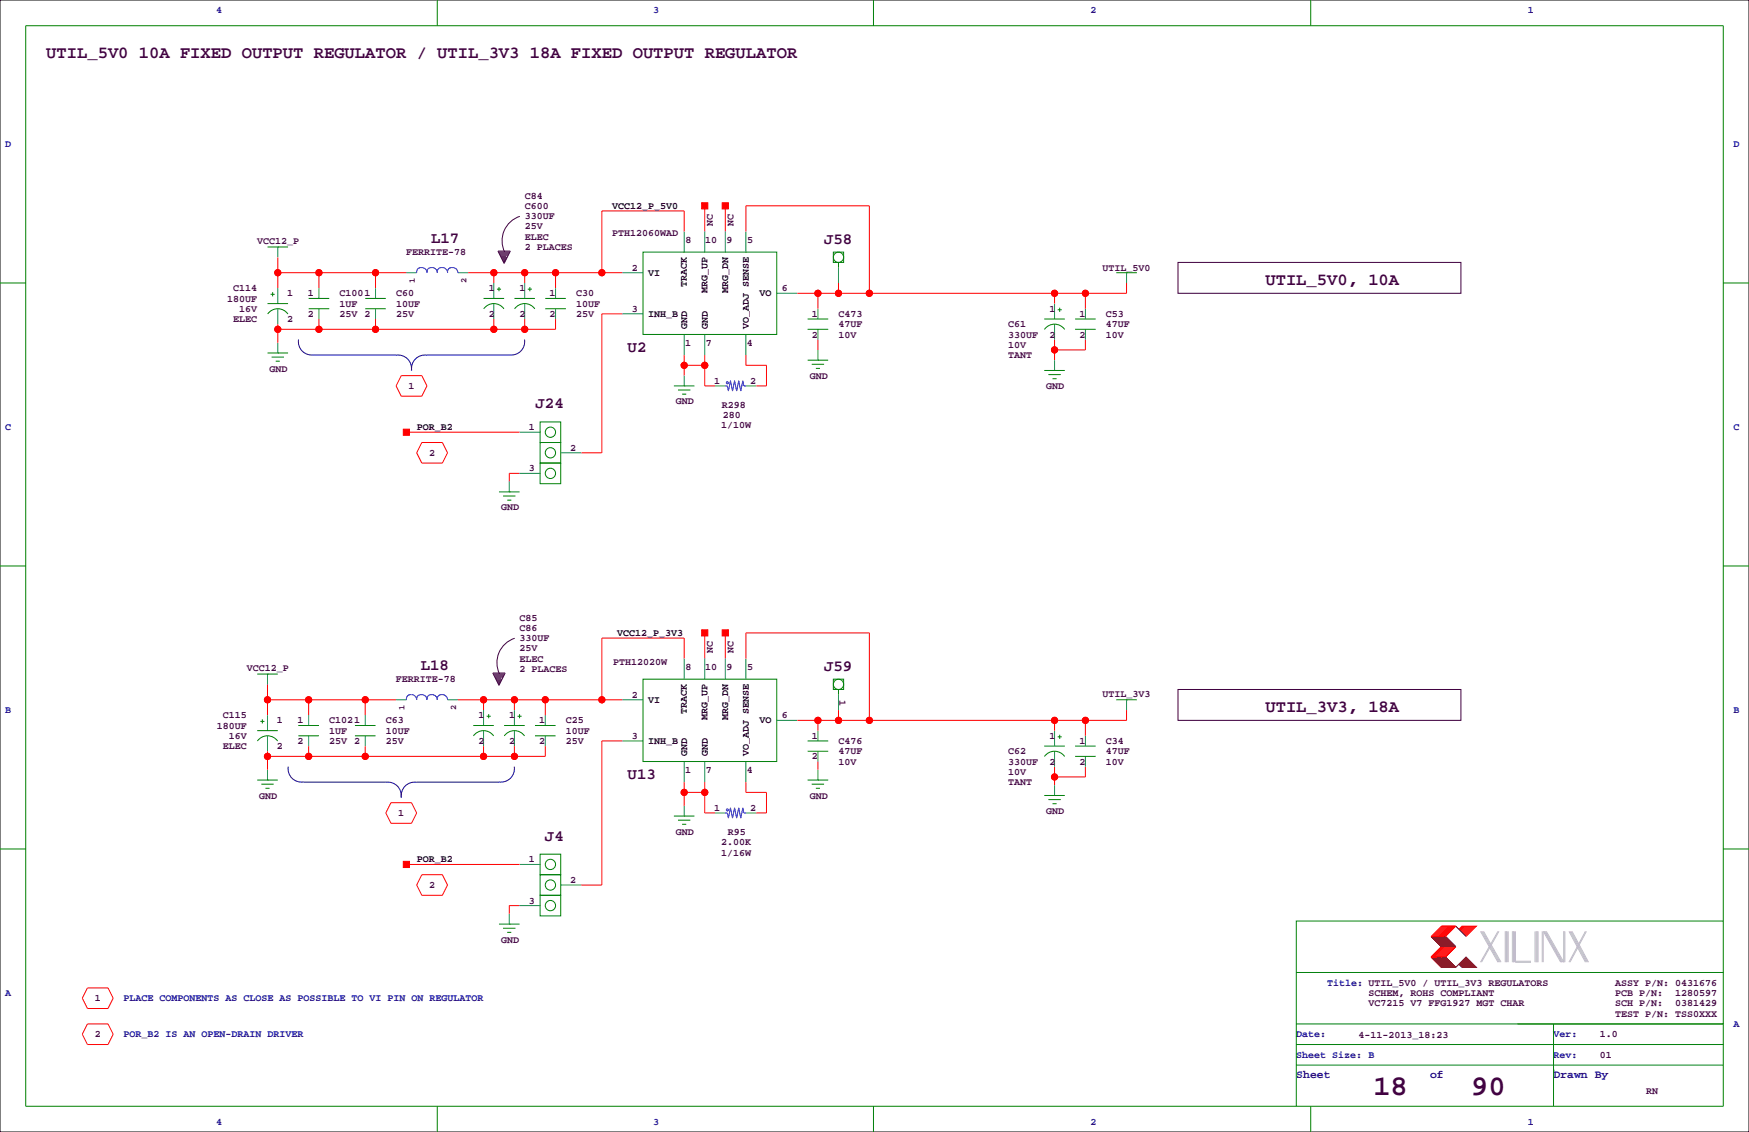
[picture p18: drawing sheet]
<svg xmlns="http://www.w3.org/2000/svg" width="432mm" height="279mm" viewBox="0 0 432 279" stroke-linecap="round" stroke-linejoin="round" font-family="sans-serif">
<defs><g id="words">
<g font-size="7.1" fill="#400040">
<text x="339.1" y="270.3">18</text>
<text x="363.2" y="270.3">90</text>
</g>
<g font-size="4.2" fill="#400040">
<text x="11.4" y="14.4">UTIL_5V0 10A FIXED OUTPUT REGULATOR / UTIL_3V3 18A FIXED OUTPUT REGULATOR</text>
<text x="312.4" y="70.3">UTIL_5V0, 10A</text>
<text x="312.4" y="175.7">UTIL_3V3, 18A</text>
</g>
<g font-size="3.9" fill="#400040">
<text x="106.4" y="59.9">L17</text>
<text x="203.5" y="60.2">J58</text>
<text x="154.9" y="86.8">U2</text>
<text x="132.2" y="100.8">J24</text>
<text x="103.9" y="165.3">L18</text>
<text x="203.5" y="165.6">J59</text>
<text x="154.9" y="192.2">U13</text>
<text x="134.5" y="207.5">J4</text>
</g>
<g font-size="2.8" fill="#0000a0">
<text x="320" y="266.1">Sheet</text>
<text x="353.1" y="266.1">of</text>
<text x="383.5" y="266.1">Drawn By</text>
</g>
<g font-size="2.5" fill="#0000a0">
<text x="53.3" y="3.3">4</text>
<text x="161.3" y="3.3">3</text>
<text x="269.2" y="3.3">2</text>
<text x="377.2" y="3.3">1</text>
<text x="1.3" y="36.3">D</text>
<text x="428" y="36.3">D</text>
<text x="1.3" y="106.2">C</text>
<text x="428" y="106.2">C</text>
<text x="1.3" y="176">B</text>
<text x="428" y="176">B</text>
<text x="1.3" y="245.9">A</text>
<text x="327.7" y="243.3">Title: UTIL_5V0 / UTIL_3V3 REGULATORS</text>
<text x="30.5" y="247.1">PLACE COMPONENTS AS CLOSE AS POSSIBLE TO VI PIN ON REGULATOR</text>
<text x="30.5" y="256">POR_B2 IS AN OPEN-DRAIN DRIVER</text>
<text x="320" y="256">Date:</text>
<text x="383.5" y="256">Ver:</text>
<text x="428" y="253.5">A</text>
<text x="320" y="261.1">Sheet Size: B</text>
<text x="383.5" y="261.1">Rev:</text>
<text x="53.3" y="277.6">4</text>
<text x="161.3" y="277.6">3</text>
<text x="269.2" y="277.6">2</text>
<text x="377.2" y="277.6">1</text>
</g>
<g font-size="2.5" fill="#400040">
<text x="129.5" y="49">C84</text>
<text x="129.5" y="51.6">C600</text>
<text x="129.5" y="54.1">330UF</text>
<text x="129.5" y="56.6">25V</text>
<text x="129.5" y="59.2">ELEC</text>
<text x="151.1" y="58.2">PTH12060WAD</text>
<text x="176" y="55.9" transform="rotate(-90 176 55.9)">NC</text>
<text x="181.1" y="55.9" transform="rotate(-90 181.1 55.9)">NC</text>
<text x="63.5" y="60.2">VCC12_P</text>
<text x="100.2" y="62.8">FERRITE-78</text>
<text x="129.5" y="61.7">2 PLACES</text>
<text x="169.2" y="60">8</text>
<text x="174.1" y="60">10</text>
<text x="179.4" y="60">9</text>
<text x="184.4" y="60">5</text>
<text x="57.6" y="71.9">C114</text>
<text x="120.6" y="71.9">1</text>
<text x="128.3" y="71.9">1</text>
<text x="156" y="66.8">2</text>
<text x="193" y="71.9">6</text>
<text x="272.2" y="66.8">UTIL_5V0</text>
<text x="56.1" y="74.4">180UF</text>
<text x="59.1" y="77">16V</text>
<text x="70.9" y="73.2">1</text>
<text x="76" y="73.2">1</text>
<text x="83.8" y="75.7">1UF</text>
<text x="83.8" y="73.2">C1001</text>
<text x="97.8" y="75.7">10UF</text>
<text x="97.8" y="73.2">C60</text>
<text x="135.7" y="73.2">1</text>
<text x="142.2" y="73.2">C30</text>
<text x="142.2" y="75.7">10UF</text>
<text x="156" y="77">3</text>
<text x="259.1" y="77">1</text>
<text x="57.6" y="79.5">ELEC</text>
<text x="70.9" y="79.5">2</text>
<text x="76" y="78.2">2</text>
<text x="83.8" y="78.2">25V 2</text>
<text x="97.8" y="78.2">25V</text>
<text x="120.6" y="78.2">2</text>
<text x="128.3" y="78.2">2</text>
<text x="135.7" y="78.2">2</text>
<text x="142.2" y="78.2">25V</text>
<text x="200.4" y="78.2">1</text>
<text x="200.4" y="83.3">2</text>
<text x="207" y="78.2">C473</text>
<text x="207" y="80.8">47UF</text>
<text x="207" y="83.3">10V</text>
<text x="248.9" y="80.8">C61</text>
<text x="248.9" y="83.3">330UF</text>
<text x="259.1" y="83.3">2</text>
<text x="266.5" y="78.2">1</text>
<text x="266.5" y="83.3">2</text>
<text x="273.1" y="78.2">C53</text>
<text x="273.1" y="80.8">47UF</text>
<text x="273.1" y="83.3">10V</text>
<text x="169.2" y="85.4">1</text>
<text x="174.2" y="85.4">7</text>
<text x="184.4" y="85.4">4</text>
<text x="248.9" y="85.9">10V</text>
<text x="248.9" y="88.4">TANT</text>
<text x="66.5" y="91.7">GND</text>
<text x="176.3" y="94.7">1</text>
<text x="185.2" y="94.7">2</text>
<text x="199.9" y="93.5">GND</text>
<text x="100.9" y="96">1</text>
<text x="166.9" y="99.8">GND</text>
<text x="178.2" y="100.7">R298</text>
<text x="258.3" y="96">GND</text>
<text x="130.6" y="106.2">1</text>
<text x="178" y="105.8">1/10W</text>
<text x="178.4" y="103.2">280</text>
<text x="105.9" y="112.5">2</text>
<text x="140.8" y="111.3">2</text>
<text x="130.6" y="116.3">3</text>
<text x="123.7" y="126">GND</text>
<text x="128.3" y="153.2">C85</text>
<text x="128.3" y="155.7">C86</text>
<text x="128.3" y="158.2">330UF</text>
<text x="128.3" y="160.8">25V</text>
<text x="176" y="161.3" transform="rotate(-90 176 161.3)">NC</text>
<text x="181.1" y="161.3" transform="rotate(-90 181.1 161.3)">NC</text>
<text x="61" y="165.6">VCC12_P</text>
<text x="128.3" y="165.9">2 PLACES</text>
<text x="128.3" y="163.3">ELEC</text>
<text x="151.4" y="164.1">PTH12020W</text>
<text x="169.2" y="165.4">8</text>
<text x="174.1" y="165.4">10</text>
<text x="179.4" y="165.4">9</text>
<text x="184.4" y="165.4">5</text>
<text x="97.7" y="168.2">FERRITE-78</text>
<text x="156" y="172.2">2</text>
<text x="207.2" y="172.7" transform="rotate(90 207.2 172.7)">1</text>
<text x="272.2" y="172">UTIL_3V3</text>
<text x="53.6" y="179.8">180UF</text>
<text x="55" y="177.3">C115</text>
<text x="68.4" y="178.6">1</text>
<text x="73.4" y="178.6">1</text>
<text x="81.3" y="178.6">C1021</text>
<text x="95.2" y="178.6">C63</text>
<text x="118.1" y="177.3">1</text>
<text x="125.7" y="177.3">1</text>
<text x="133.1" y="178.6">1</text>
<text x="139.7" y="178.6">C25</text>
<text x="193" y="177.3">6</text>
<text x="55" y="184.9">ELEC</text>
<text x="56.5" y="182.4">16V</text>
<text x="68.4" y="184.9">2</text>
<text x="73.4" y="183.6">2</text>
<text x="81.3" y="183.6">25V 2</text>
<text x="81.3" y="181.1">1UF</text>
<text x="95.2" y="183.6">25V</text>
<text x="95.2" y="181.1">10UF</text>
<text x="118.1" y="183.6">2</text>
<text x="125.7" y="183.6">2</text>
<text x="133.1" y="183.6">2</text>
<text x="139.7" y="181.1">10UF</text>
<text x="139.7" y="183.6">25V</text>
<text x="156" y="182.4">3</text>
<text x="200.4" y="182.4">1</text>
<text x="207" y="183.6">C476</text>
<text x="259.1" y="182.4">1</text>
<text x="266.5" y="183.6">1</text>
<text x="273.1" y="183.6">C34</text>
<text x="169.2" y="190.8">1</text>
<text x="174.2" y="190.8">7</text>
<text x="184.4" y="190.8">4</text>
<text x="200.4" y="187.5">2</text>
<text x="207" y="186.2">47UF</text>
<text x="207" y="188.7">10V</text>
<text x="248.9" y="186.2">C62</text>
<text x="248.9" y="188.7">330UF</text>
<text x="248.9" y="191.3">10V</text>
<text x="259.1" y="188.7">2</text>
<text x="266.5" y="188.7">2</text>
<text x="273.1" y="186.2">47UF</text>
<text x="273.1" y="188.7">10V</text>
<text x="64" y="197.1">GND</text>
<text x="199.9" y="197.1">GND</text>
<text x="248.9" y="193.8">TANT</text>
<text x="98.3" y="201.4">1</text>
<text x="176.3" y="200.2">1</text>
<text x="185.2" y="200.2">2</text>
<text x="258.3" y="200.9">GND</text>
<text x="166.9" y="206">GND</text>
<text x="178" y="208.6">2.00K</text>
<text x="179.7" y="206.1">R95</text>
<text x="130.6" y="212.9">1</text>
<text x="178" y="211.2">1/16W</text>
<text x="105.9" y="219.2">2</text>
<text x="140.8" y="217.9">2</text>
<text x="130.6" y="223">3</text>
<text x="123.7" y="232.7">GND</text>
<text x="337.8" y="245.9">SCHEM, ROHS COMPLIANT</text>
<text x="398.8" y="243.3">ASSY P/N: 0431676</text>
<text x="398.8" y="245.9">PCB P/N:</text>
<text x="413.6" y="245.9">1280597</text>
<text x="23.4" y="247.1">1</text>
<text x="337.8" y="248.4">VC7215 V7 FFG1927 MGT CHAR</text>
<text x="398.8" y="248.4">SCH P/N:</text>
<text x="398.8" y="251">TEST P/N: TSS0XXX</text>
<text x="413.6" y="248.4">0381429</text>
<text x="23.4" y="256">2</text>
<text x="335.4" y="256.3">4-11-2013_18:23</text>
<text x="395" y="256">1.0</text>
<text x="395" y="261.1">01</text>
<text x="406.4" y="270">RN</text>
</g>
<g font-size="2.5">
<text x="151.1" y="51.6">VCC12_P_5V0</text>
<text x="160" y="68">VI</text>
<text x="169.6" y="70.9" transform="rotate(-90 169.6 70.9)">TRACK</text>
<text x="174.7" y="72.4" transform="rotate(-90 174.7 72.4)">MRG_UP</text>
<text x="179.8" y="72.4" transform="rotate(-90 179.8 72.4)">MRG_DN</text>
<text x="187.5" y="73.1">VO</text>
<text x="160" y="78.2">INH_B</text>
<text x="169.7" y="81.3" transform="rotate(-90 169.7 81.3)">GND</text>
<text x="174.8" y="81.3" transform="rotate(-90 174.8 81.3)">GND</text>
<text x="184.8" y="81.3" transform="rotate(-90 184.8 81.3)">VO_ADJ SENSE</text>
<text x="102.9" y="106.2">POR_B2</text>
<text x="152.4" y="157">VCC12_P_3V3</text>
<text x="160" y="173.4">VI</text>
<text x="169.6" y="176.3" transform="rotate(-90 169.6 176.3)">TRACK</text>
<text x="174.7" y="177.8" transform="rotate(-90 174.7 177.8)">MRG_UP</text>
<text x="179.8" y="177.8" transform="rotate(-90 179.8 177.8)">MRG_DN</text>
<text x="187.5" y="178.5">VO</text>
<text x="160" y="183.6">INH_B</text>
<text x="169.7" y="186.7" transform="rotate(-90 169.7 186.7)">GND</text>
<text x="174.8" y="186.7" transform="rotate(-90 174.8 186.7)">GND</text>
<text x="184.8" y="186.7" transform="rotate(-90 184.8 186.7)">VO_ADJ SENSE</text>
<text x="102.9" y="212.9">POR_B2</text>
</g>
<g font-size="2.1" fill="#400040">
<text x="102.4" y="69.8" transform="rotate(-90 102.4 69.8)">1</text>
<text x="115.1" y="69.8" transform="rotate(-90 115.1 69.8)">2</text>
<text x="99.9" y="175.3" transform="rotate(-90 99.9 175.3)">1</text>
<text x="112.6" y="175.3" transform="rotate(-90 112.6 175.3)">2</text>
</g>
</g></defs>
<path d="M0 0h431.8v279.4h-431.8z" fill="none" stroke="#000" stroke-width=".25"/>
<g fill="none" stroke="#400040" stroke-width=".25">
<path d="M128.3 53.4a6.3 6.3 0 0 0-3.7 8.8M122.9 62h3.1l-1.5 3zM123.2 62.2h2.5M123.2 62.5h2.5M123.4 63h2.1M123.4 62.7h2.1M123.7 63.5h1.5M123.7 63.2h1.3M124 64h1M124 63.8h1M124.2 64.3h.5M124.2 64.5h.5"/>
<path d="M290.8 64.8h69.9v7.6h-69.9zM127.1 157.5a6.3 6.3 0 0 0-3.8 8.9M121.7 166.1h3l-1.5 3.1zM121.9 166.4h2.6M121.9 166.6h2.6M122.2 167.1h2M122.2 166.9h2M122.4 167.6h1.6M122.4 167.4h1.3M122.7 168.1h1M122.7 167.9h1M122.9 168.4h.5"/>
<path d="M122.9 168.7h.5M290.8 170.2h69.9v7.6h-69.9z"/>
</g>
<g fill="none" stroke="#f00" stroke-width=".25">
<path d="M168.9 57.2v-5.1h-20.3v15.2M174 50.8v6.4M179.1 50.8v6.4M184.1 57.2v-6.4h30.5v21.6M68.6 67.3h31.7M68.6 63.5v7.6M78.7 67.3v3.8M78.7 78.7v2.6M92.7 67.3v3.8M92.7 78.7v2.6M115.6 67.3h38.1M121.9 67.3v2.5"/>
<path d="M121.9 78.7v2.6M129.5 67.3v2.5M129.5 78.7v2.6M137.2 78.7v2.6h-68.6M137.2 67.3v3.8M153.7 77.5h-5.1v34.3h-5.1M201.9 72.4v3.8M207 69.8v2.6M260.3 72.4v2.5M268 72.4v3.8M278.1 69.8v2.6h-81.3M68.6 80v4.6"/>
<path d="M99.1 92.7h5l1.3 2.5-1.3 2.6h-5l-1.3-2.6zM168.9 90.2h5.1M168.9 87.6v5.1M174 87.6v7.6h2.5M184.1 87.6v2.6h5.1v5h-2.5M201.9 83.8v2.6M260.3 83.8v5.1M268 83.8v2.6h-7.7M100.3 106.7h28M104.1 109.2h5.1l1.3 2.6-1.3 2.5h-5.1l-1.2-2.5zM128.3 116.8h-2.6v2.1M174 156.2v6.4"/>
<path d="M179.1 156.2v6.4M66 172.7h31.8M66 168.9v7.6M76.2 172.7v3.8M90.2 172.7v3.8M113 172.7h40.7M119.4 172.7v2.6M127 172.7v2.6M134.6 172.7v3.8M168.9 162.6v-5.1h-20.3v15.2M184.1 162.6v-6.4h30.5v21.6M201.9 177.8v2.5"/>
<path d="M207 175.3v2.5M260.3 177.8v2.5M268 177.8v3.8M278.1 175.3v2.5h-81.3M66 185.4v4.6M76.2 184.1v2.6M90.2 184.1v2.6M96.5 198.1h5.1l1.3 2.6-1.3 2.5h-5.1l-1.3-2.5zM119.4 184.1v2.6M127 184.1v2.6M134.6 184.1v2.6h-68.6M153.7 182.9h-5.1v35.5h-5.1"/>
<path d="M168.9 195.6h5.1M168.9 193v5.9M174 193v7.7h2.5M184.1 193v2.6h5.1v5.1h-2.5M201.9 188v2M260.3 189.2v4.6M268 189.2v2.6h-7.7M100.3 213.4h28M104.1 215.9h5.1l1.3 2.5-1.3 2.6h-5.1l-1.2-2.6zM128.3 223.5h-2.6v2.1M355.9 233.7l-2.6 2.5h3.6l2.5-2.5M355.9 228.6h3.5l-2.5 2.5h-3.6z"/>
<path d="M356.1 233.7l-2.5 2.5M356.1 228.6l-2.5 2.5M356.4 233.7l-2.6 2.5M356.4 228.6l-2.6 2.5M356.6 233.7l-2.5 2.5M356.6 228.6l-2.5 2.5M356.9 233.7l-2.6 2.5M356.9 228.6l-2.6 2.5M357.1 233.7l-2.5 2.5M357.1 228.6l-2.5 2.5M357.4 233.7l-2.6 2.5M357.4 228.6l-2.6 2.5"/>
<path d="M357.6 233.7l-2.5 2.5M357.6 228.6l-2.5 2.5M357.9 233.7l-2.6 2.5M357.9 228.6l-2.6 2.5M358.1 233.7l-2.5 2.5M358.1 228.6l-2.5 2.5M358.4 233.7l-2.5 2.5M358.4 228.6l-2.5 2.5M358.6 233.7l-2.5 2.5M358.6 228.6l-2.5 2.5M358.9 233.7l-2.5 2.5M358.9 228.6l-2.5 2.5"/>
<path d="M359.2 233.7l-2.6 2.5M359.2 228.6l-2.6 2.5M360.2 229.4l.7-.8h3.6l-2.6 2.5M361.2 228.6l-.8 .8M361.4 228.6l-1 1M361.7 228.6l-1 1M361.9 228.6l-1.2 1.3M362.2 228.6l-1.3 1.3M362.5 228.6l-1.6 1.5M362.7 228.6l-1.5 1.5M363 228.6l-1.8 1.8M363.2 228.6l-1.8 1.8"/>
<path d="M363.5 228.6l-2.1 2M363.7 228.6l-2 2M364 228.6l-2.3 2.3M364.2 228.6l-2.3 2.3M21.6 243.8h5.1l1.2 2.6-1.2 2.5h-5.1l-1.3-2.5zM21.6 252.7h5.1l1.2 2.6-1.2 2.5h-5.1l-1.3-2.5z"/>
<circle cx="68.6" cy="67.3" r=".76"/>
<circle cx="78.7" cy="67.3" r=".76"/>
<circle cx="92.7" cy="67.3" r=".76"/>
<circle cx="121.9" cy="67.3" r=".76"/>
<circle cx="129.5" cy="67.3" r=".76"/>
<circle cx="137.2" cy="67.3" r=".76"/>
<circle cx="148.6" cy="67.3" r=".76"/>
<circle cx="201.9" cy="72.4" r=".76"/>
<circle cx="207" cy="72.4" r=".76"/>
<circle cx="214.6" cy="72.4" r=".76"/>
<circle cx="260.4" cy="72.4" r=".76"/>
<circle cx="268" cy="72.4" r=".76"/>
<circle cx="68.6" cy="81.3" r=".76"/>
<circle cx="78.7" cy="81.3" r=".76"/>
<circle cx="92.7" cy="81.3" r=".76"/>
<circle cx="121.9" cy="81.3" r=".76"/>
<circle cx="129.5" cy="81.3" r=".76"/>
<circle cx="168.9" cy="90.2" r=".76"/>
<circle cx="174" cy="90.2" r=".76"/>
<circle cx="260.4" cy="86.4" r=".76"/>
<circle cx="66" cy="172.7" r=".76"/>
<circle cx="76.2" cy="172.7" r=".76"/>
<circle cx="90.2" cy="172.7" r=".76"/>
<circle cx="119.4" cy="172.7" r=".76"/>
<circle cx="127" cy="172.7" r=".76"/>
<circle cx="134.6" cy="172.7" r=".76"/>
<circle cx="148.6" cy="172.7" r=".76"/>
<circle cx="201.9" cy="177.8" r=".76"/>
<circle cx="207" cy="177.8" r=".76"/>
<circle cx="214.6" cy="177.8" r=".76"/>
<circle cx="260.4" cy="177.8" r=".76"/>
<circle cx="268" cy="177.8" r=".76"/>
<circle cx="66" cy="186.7" r=".76"/>
<circle cx="76.2" cy="186.7" r=".76"/>
<circle cx="90.2" cy="186.7" r=".76"/>
<circle cx="119.4" cy="186.7" r=".76"/>
<circle cx="127" cy="186.7" r=".76"/>
<circle cx="168.9" cy="195.6" r=".76"/>
<circle cx="174" cy="195.6" r=".76"/>
<circle cx="260.4" cy="191.8" r=".76"/>
</g>
<g fill="#f00" stroke="#f00" stroke-width=".25">
<path d="M178.3 50h1.5v1.6h-1.5z" fill-rule="evenodd"/>
<path d="M173.2 50h1.6v1.6h-1.6z" fill-rule="evenodd"/>
<path d="M178.3 155.4h1.5v1.6h-1.5z" fill-rule="evenodd"/>
<path d="M173.2 155.4h1.6v1.6h-1.6z" fill-rule="evenodd"/>
<path d="M99.6 105.9h1.5v1.5h-1.5z" fill-rule="evenodd"/>
<path d="M99.6 212.6h1.5v1.5h-1.5z" fill-rule="evenodd"/>
<circle cx="66" cy="172.7" r=".76"/>
<circle cx="76.2" cy="172.7" r=".76"/>
<circle cx="90.2" cy="172.7" r=".76"/>
<circle cx="90.2" cy="186.7" r=".76"/>
<circle cx="76.2" cy="186.7" r=".76"/>
<circle cx="66" cy="186.7" r=".76"/>
<circle cx="119.4" cy="186.7" r=".76"/>
<circle cx="127" cy="186.7" r=".76"/>
<circle cx="68.6" cy="67.3" r=".76"/>
<circle cx="78.7" cy="67.3" r=".76"/>
<circle cx="92.7" cy="67.3" r=".76"/>
<circle cx="260.4" cy="86.4" r=".76"/>
<circle cx="260.4" cy="191.8" r=".76"/>
<circle cx="174" cy="90.2" r=".76"/>
<circle cx="168.9" cy="90.2" r=".76"/>
<circle cx="168.9" cy="195.6" r=".76"/>
<circle cx="174" cy="195.6" r=".76"/>
<circle cx="92.7" cy="81.3" r=".76"/>
<circle cx="78.7" cy="81.3" r=".76"/>
<circle cx="68.6" cy="81.3" r=".76"/>
<circle cx="129.5" cy="81.3" r=".76"/>
<circle cx="121.9" cy="81.3" r=".76"/>
<circle cx="121.9" cy="67.3" r=".76"/>
<circle cx="148.6" cy="67.3" r=".76"/>
<circle cx="137.2" cy="67.3" r=".76"/>
<circle cx="129.5" cy="67.3" r=".76"/>
<circle cx="119.4" cy="172.7" r=".76"/>
<circle cx="127" cy="172.7" r=".76"/>
<circle cx="134.6" cy="172.7" r=".76"/>
<circle cx="148.6" cy="172.7" r=".76"/>
<circle cx="201.9" cy="177.8" r=".76"/>
<circle cx="207" cy="177.8" r=".76"/>
<circle cx="214.6" cy="177.8" r=".76"/>
<circle cx="260.4" cy="177.8" r=".76"/>
<circle cx="268" cy="177.8" r=".76"/>
<circle cx="201.9" cy="72.4" r=".76"/>
<circle cx="207" cy="72.4" r=".76"/>
<circle cx="214.6" cy="72.4" r=".76"/>
<circle cx="268" cy="72.4" r=".76"/>
<circle cx="260.4" cy="72.4" r=".76"/>
</g>
<g fill="none" stroke="#008080" stroke-width=".25">
<path d="M168.9 57.2v5M174 57.2v5M179.1 57.2v5M184.1 57.2v5M68.6 61v2.5M68.6 71.1v3.8M68.6 76.2v3.8M78.7 71.1v2.6M78.7 76.2v2.5M92.7 71.1v2.6M92.7 76.2v2.5M100.3 67.3h2.6"/>
<path d="M113 67.3h2.6M121.9 69.8v3.9M121.9 74.9v3.8M129.5 69.8v3.9M129.5 74.9v3.8M137.2 71.1v2.6M137.2 76.2v2.5M153.7 67.3h5M153.7 77.5h5M191.8 72.4h5M201.9 76.2v2.5M207 66v3.8"/>
<path d="M260.3 74.9v3.8M268 76.2v2.5M278.1 67.3v2.5M68.6 84.6v2.5M168.9 82.5v5.1M168.9 92.7v2.5M174 82.5v5.1M176.5 95.2h2.6M184.1 95.2h2.6M184.1 82.5v5.1M201.9 81.3v2.5M201.9 86.4v2.5"/>
<path d="M260.3 80v3.8M260.3 88.9v2.5M268 81.3v2.5M125.7 118.9v2.5M128.3 106.7h5M128.3 116.8h5M138.4 111.8h5.1M66 166.4v2.5M66 176.5v3.8M76.2 176.5v2.6M90.2 176.5v2.6M97.8 172.7h2.5"/>
<path d="M110.5 172.7h2.5M119.4 175.3v3.8M127 175.3v3.8M134.6 176.5v2.6M153.7 172.7h5M168.9 162.6v5M174 162.6v5M179.1 162.6v5M184.1 162.6v5M191.8 177.8h5M207 171.4v3.9M278.1 172.7v2.6"/>
<path d="M66 181.6v3.8M66 190v2.5M76.2 181.6v2.5M90.2 181.6v2.5M119.4 180.3v3.8M127 180.3v3.8M134.6 181.6v2.5M153.7 182.9h5M168.9 188v5M168.9 198.9v2.5M174 188v5M184.1 188v5"/>
<path d="M201.9 180.3v2.6M201.9 185.4v2.6M201.9 190v2.5M260.3 180.3v3.8M260.3 185.4v3.8M260.3 193.8v2.5M268 181.6v2.5M268 186.7v2.5M128.3 213.4h5M138.4 218.4h5.1M176.5 200.7h2.6M184.1 200.7h2.6"/>
<path d="M125.7 225.6v2.5M128.3 223.5h5"/>
</g>
<g fill="none" stroke="#008000" stroke-width=".25">
<path d="M6.3 6.4h419.1v266.6h-419.1zM107.9 0v6.4M215.6 0v6.4M323.6 0v6.4M0 69.8h6.3M66 61h5.1M66 74.9h5.1M66.1 77.5a3 3 0 0 1 5 0M66.8 72.6h1M67.3 72.1v1.1M68.6 61h.1M76.2 76.2h5.1"/>
<path d="M76.2 73.7h5.1M90.2 76.2h5M90.2 73.7h5M119.4 73.7h5.1M119.4 76.2a3 3 0 0 1 5 0M122.7 71.4h1M123.2 70.9v1M127 73.7h5.1M127 76.2a3 3 0 0 1 5 0M130.3 71.4h1M130.8 70.9v1M134.6 76.2h5.1"/>
<path d="M134.6 73.7h5.1M158.7 62.2h33.1v20.3h-33.1zM199.4 78.7h5.1M205.7 62.2h2.6v2.6h-2.6zM207 64.8v1.2M257.8 78.7h5.1M261.1 76.5h1M261.6 75.9v1.1M265.4 78.7h5.1M275.6 67.3h5.1M278.1 67.3h.1M425.4 69.8h6.4"/>
<path d="M66 87.1h5.1M67.1 88.1h3M68.1 89.2h1M68.6 87.1h.1M166.4 95.2h5M167.4 96.3h3M168.4 97.3h1M168.9 95.2h.1M199.4 81.3h5.1M199.4 88.9h5.1M200.4 89.9h3.1M201.4 90.9h1"/>
<path d="M201.9 88.9h.1M257.8 91.4h5.1M257.9 81.3a3 3 0 0 1 4.9 0M258.8 92.5h3.1M259.8 93.5h1.1M260.3 91.4h.1M265.4 81.3h5.1M133.3 104.1h5.1v5.1h-5.1zM133.3 109.2h5.1v5.1h-5.1zM133.3 114.3h5.1v5.1h-5.1zM0 139.7h6.3M123.2 121.4h5.1"/>
<path d="M124.2 122.4h3.1M125.2 123.4h1M125.7 121.4h.1M425.4 139.7h6.4M63.5 166.4h5.1M64.3 178.1h1M64.8 177.5v1.1M66 166.4h.1M73.7 179.1h5M87.6 179.1h5.1M116.8 179.1h5.1M120.1 176.8h1.1"/>
<path d="M120.6 176.3v1M124.5 179.1h5M127.8 176.8h1M128.3 176.3v1M132.1 179.1h5.1M158.7 167.6h33.1v20.4h-33.1zM205.7 167.6h2.6v2.6h-2.6zM207 170.2v1.2M275.6 172.7h5.1M278.1 172.7h.1M63.5 180.3h5.1M63.5 192.5h5.1"/>
<path d="M63.5 182.9a3 3 0 0 1 5 0M64.5 193.5h3.1M65.5 194.6h1M66 192.5h.1M73.7 181.6h5M87.6 181.6h5.1M116.9 181.6a3 3 0 0 1 5 0M124.5 181.6a3 3 0 0 1 5 0M132.1 181.6h5.1M199.4 192.5h5.1M199.4 185.4h5.1M199.4 182.9h5.1"/>
<path d="M200.4 193.5h3.1M201.4 194.6h1M201.9 192.5h.1M257.8 196.3h5.1M257.8 184.1h5.1M257.9 186.7a3 3 0 0 1 4.9 0M258.8 197.4h3.1M259.8 198.4h1.1M260.3 196.3h.1M261.1 181.9h1M261.6 181.4v1M265.4 184.1h5.1"/>
<path d="M265.4 186.7h5.1M0 209.5h6.3M133.3 210.8h5.1v5.1h-5.1zM133.3 215.9h5.1v5.1h-5.1zM166.4 201.4h5M167.4 202.4h3M168.4 203.5h1M168.9 201.4h.1M425.4 209.5h6.4M123.2 228.1h5.1M124.2 229.1h3.1M125.2 230.1h1"/>
<path d="M125.7 228.1h.1M133.3 221h5.1v5.1h-5.1zM425.4 227.3h-105.4v35.6M320 257.8h105.4M320 252.7h105.4M320 240h105.4M383.5 252.7v20.3M107.9 273v6.4M215.6 273v6.4M320 262.9v10.1M320 262.9h105.4M323.6 273v6.4"/>
<path d="M383.5 264.2h.1"/>
<circle cx="207" cy="63.5" r="1.27"/>
<circle cx="135.9" cy="106.7" r="1.27"/>
<circle cx="135.9" cy="116.8" r="1.27"/>
<circle cx="135.9" cy="111.8" r="1.27"/>
<circle cx="207" cy="168.9" r="1.27"/>
<circle cx="135.9" cy="213.4" r="1.27"/>
<circle cx="135.9" cy="218.4" r="1.27"/>
<circle cx="135.9" cy="223.5" r="1.27"/>
</g>
<g fill="none" stroke="#00f" stroke-width=".25">
<path d="M102.9 67.3a1.26 1.26 0 0 1 1.3-1.3 1.26 1.26 0 0 1 1.2 1.3M105.4 67.3a1.26 1.26 0 0 1 1.3-1.3 1.26 1.26 0 0 1 1.2 1.3M109.2 66.1a1.02 1.02 0 0 0-1.2 1.2M109.2 66a1.27 1.27 0 0 1 1.3 1.3M110.5 67.3a1.26 1.26 0 0 1 1.3-1.3 1.26 1.26 0 0 1 1.2 1.3M179.1 95.2h.5l.2 1.3 .5-2.5 .5 2.5 .6-2.5 .5 2.5 .5-2.5 .5 2.5 .5-2.5 .2 1.2h.5M109.2 171.5a1.05 1.05 0 0 0-1.3 1.2 1.27 1.27 0 0 0-1.2-1.3 1.27 1.27 0 0 0-1.3 1.3 1.27 1.27 0 0 0-1.3-1.3 1.27 1.27 0 0 0-1.2 1.3 1.26 1.26 0 0 0-1.3-1.3 1.26 1.26 0 0 0-1.2 1.3M109.2 171.4a1.27 1.27 0 0 1 1.3 1.3M179.1 200.7h.5l.2 1.2 .5-2.5 .5 2.5 .6-2.5 .5 2.5 .5-2.5 .5 2.5 .5-2.5 .2 1.3h.5"/>
<circle cx="179.6" cy="94.5" r=".25"/>
<circle cx="179.6" cy="199.9" r=".25"/>
</g>
<g fill="none" stroke="#800000" stroke-width=".25">
<path d="M353.3 236.2l2.6 2.6h3.5M353.3 231.1l2.6 2.6M353.6 231.1l2.5 2.6M353.6 236.2l2.5 2.6M353.8 231.1l2.6 2.6M353.8 236.2l2.6 2.6M354.1 231.1l2.5 2.6M354.1 236.2l2.5 2.6M354.3 231.1l2.6 2.6M354.3 236.2l2.6 2.6M354.6 231.1l2.5 2.6M354.6 236.2l2.5 2.6"/>
<path d="M354.8 231.1l2.6 2.6M354.8 236.2l2.6 2.6M355.1 231.1l2.5 2.6M355.1 236.2l2.5 2.6M355.3 231.1l2.6 2.6M355.3 236.2l2.6 2.6M355.6 231.1l2.5 2.6M355.6 236.2l2.5 2.6M355.9 231.1l2.5 2.6M355.9 236.2l2.5 2.6M356.1 231.1l2.5 2.6M356.1 236.2l2.5 2.6"/>
<path d="M356.4 231.1l2.5 2.6M356.4 236.2l2.5 2.6M356.6 231.1l2.6 2.6M356.6 236.2l2.6 2.6M356.9 231.1l2.5 2.6M356.9 236.2l2.5 2.6M359.4 228.6l2.5 2.5M360.2 238l.7 .8h3.6l-2.6-2.6-2.5 2.6M360.4 237.7l1 1.1M360.4 238l.8 .8M360.7 237.5l1.2 1.3M360.7 237.7l1 1.1"/>
<path d="M360.9 237.2l1.6 1.6M360.9 237.5l1.3 1.3M361.2 237l1.8 1.8M361.2 237.2l1.5 1.6M361.4 236.7l2.1 2.1M361.4 237l1.8 1.8M361.7 236.5l2.3 2.3M361.7 236.7l2 2.1M361.9 236.5l2.3 2.3"/>
</g>
<g fill="none" stroke="#c0c0c0" stroke-width=".25">
<path d="M365.5 229.9l4.3 7.6M365.8 229.9l4.3 7.6M366 229.9l4.3 7.6M366.3 229.9l4.3 7.6M369.8 229.9l-4.3 7.6M370.1 229.9l-4.3 7.6M371.6 229.9v7.6M371.9 229.9v7.6M372.1 229.9v7.6M372.4 229.9v7.6M373.4 229.9v7.6M373.6 229.9v7.6"/>
<path d="M373.9 229.9v7.6M374.1 229.9v7.6h3.9M374.1 237.2h3.9M379 229.9v7.6M379.2 229.9v7.6M379.5 229.9v7.6M379.7 229.9v7.6M380.7 229.9v7.6M381 237.5v-7.6l4.3 7.6M381.3 229.9l4.3 7.6M381.5 229.9l4.3 7.6M381.8 229.9l4.3 7.6v-7.6"/>
<path d="M386.3 229.9v7.6M387.3 229.9l4.1 7.6M387.6 229.9l4.1 7.6M387.9 229.9l4 7.6M388.1 229.9l4.1 7.6M391.4 229.9l-4.1 7.6M391.7 229.9l-4.1 7.6"/>
</g>
<path d="M73.7 83.8a3.3 3.3 0 0 0 3.8 3.8M77.5 87.6l20.3 .1a3.3 3.3 0 0 1 3.8 3.7M125.7 87.6l-20.3 .1a3.3 3.3 0 0 0-3.8 3.7M129.5 83.8a3.3 3.3 0 0 1-3.8 3.8M71.2 189.2a3.3 3.3 0 0 0 3.7 3.8M74.9 193l20.3 .1a3.3 3.3 0 0 1 3.8 3.8M123.2 193l-20.3 .1a3.3 3.3 0 0 0-3.8 3.8M127 189.2a3.3 3.3 0 0 1-3.8 3.8" fill="none" stroke="#0000a0" stroke-width=".25"/>
<use href="#words"/>
</svg>
